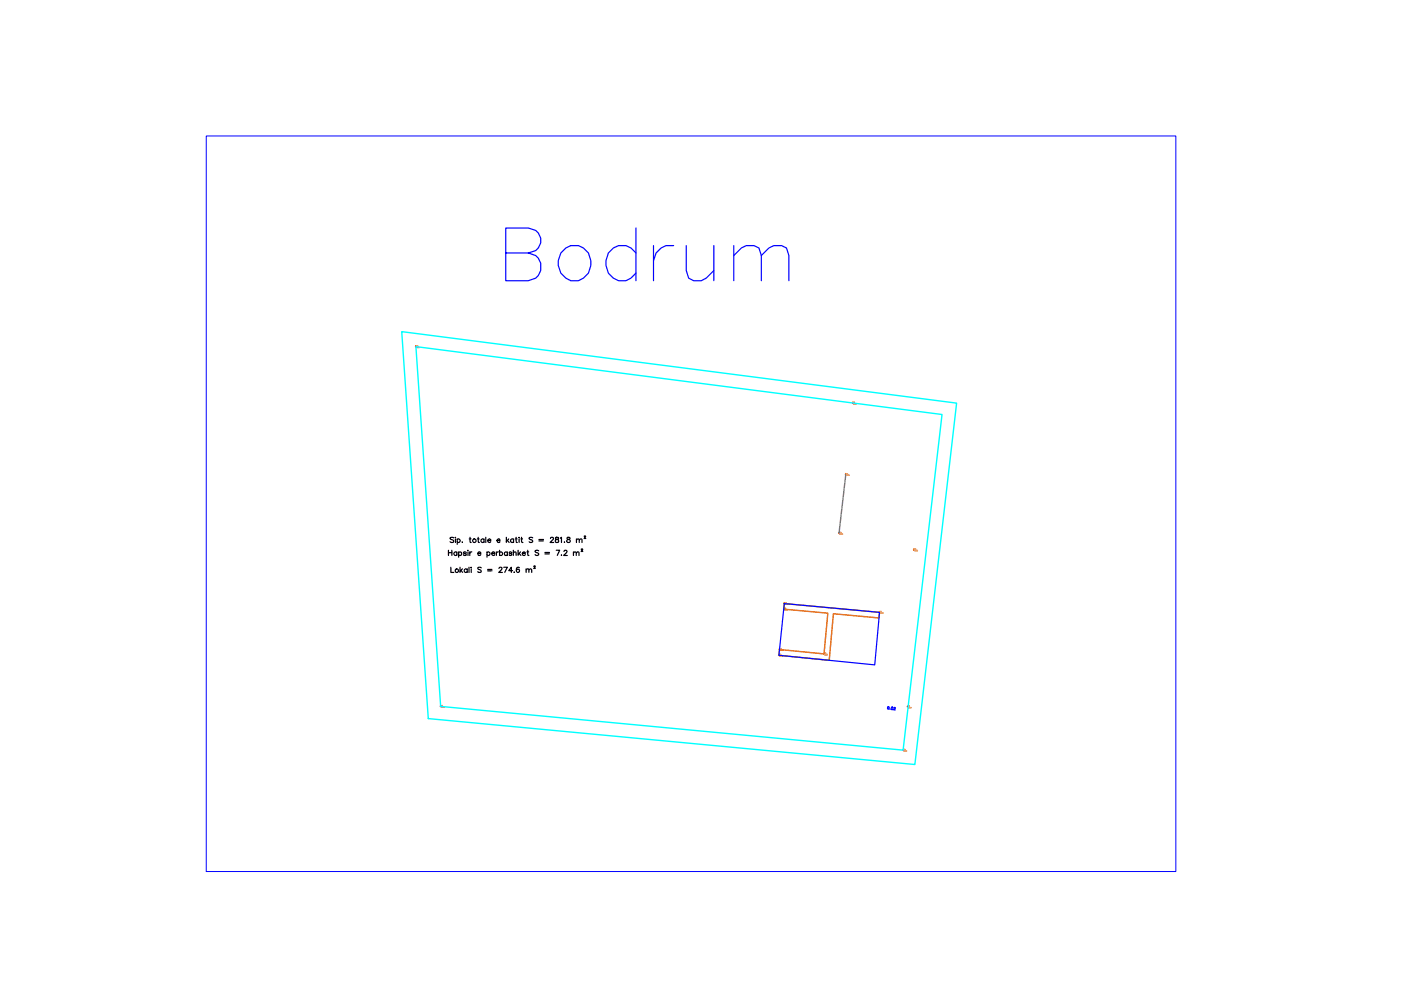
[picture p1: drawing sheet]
<svg xmlns="http://www.w3.org/2000/svg" width="297mm" height="210mm" viewBox="0 0 297 210" stroke-linecap="round" stroke-linejoin="round" font-family="sans-serif">
<!-- layer: Matje -->
<g fill="none" stroke="#f00" stroke-width=".25">
<path d="M88.2 73.5h.1M180.8 85.5h.1M177.9 113.1h.1M179.3 100.6h.1M193.8 116.6h.1M165.1 138.9h.1M165.3 137.7h.1M166.2 129.2h.1M166.3 128h.1M174.7 138.6h.1M186.5 129.8h.1M93.4 149.8h.1"/>
<path d="M191.5 159h.1M192.4 149.9h.1"/>
<circle cx="88.2" cy="73.5" r=".06"/>
<circle cx="180.7" cy="85.4" r=".06"/>
<circle cx="177.9" cy="113.1" r=".06"/>
<circle cx="179.3" cy="100.6" r=".06"/>
<circle cx="193.7" cy="116.6" r=".06"/>
<circle cx="165.1" cy="138.9" r=".06"/>
<circle cx="165.2" cy="137.7" r=".06"/>
<circle cx="166.2" cy="129.1" r=".06"/>
<circle cx="166.3" cy="128" r=".06"/>
<circle cx="174.7" cy="138.6" r=".06"/>
<circle cx="186.5" cy="129.8" r=".06"/>
<circle cx="93.4" cy="149.8" r=".06"/>
<circle cx="191.5" cy="159" r=".06"/>
<circle cx="192.4" cy="149.8" r=".06"/>
</g>
<g fill="none" stroke="#ff7f7f" stroke-width=".25">
<path d="M88.3 73.7h.1M88.3 73.3v.1M88.4 73.6l.1 .1zM88.5 73.3l-.1 .1M88.6 73.3h.1M88.6 73.7h.1M88.7 73.7h.1M88.7 73.6h.1M88.9 73.7h.1M180.9 85.6h.1zM180.9 85.3h.1M181.1 85.6h.1"/>
<path d="M181 85.3h.1zM181.1 85.3h.1M181.2 85.6h.1M181.3 85.6h.1M181.4 85.6h.1M178.1 113.2h.1M178.1 112.9h.1M178.2 113.2h.1M178.2 112.9h.1M178.3 113.2v.1zM178.3 112.9h-.1M178.4 113.2v.1"/>
<path d="M178.5 113.2v.1v-.1M178.6 113.3v-.1v.1M179.5 100.7v.1zM179.5 100.4v.1M179.6 100.7h.1M179.6 100.4h.1M179.7 100.7v.1zM179.7 100.4v.1M179.8 100.8h.1M179.9 100.7h.1M180 100.8h.1M193.9 116.8h.1"/>
<path d="M193.9 116.4l.1 .1M194.1 116.7h.1M194 116.4l.1 .1zM194.1 116.4v.1M194.1 116.7l.1 .1zM194.2 116.8h.1M194.3 116.8h.1M194.3 116.7l.1 .1v-.1M194.4 116.8v-.1l.1 .1M165.3 139.1h.1M165.3 138.7l.1 .1M165.4 139l.1 .1z"/>
<path d="M165.4 137.8h.1M165.4 137.5v.1M165.5 139.1h.1M165.5 137.8h.1M165.6 138.8h-.1M165.6 137.5l-.1 .1M165.6 139.1h.1M165.6 137.8l.1 .1zM165.7 137.5l-.1 .1M165.7 139.1h.1M165.7 137.8v.1M165.7 139h.1"/>
<path d="M165.7 137.8l.1 .1M165.8 139.1h.1M165.8 137.8h.1M165.9 137.9h.1M166.4 129.3h.1M166.4 129h.1M166.5 129.2v.2zM166.5 128.1h.1M166.5 127.8h.1M166.5 129h.1M166.5 129.2l.1 .2zM166.5 128.9v.1"/>
<path d="M166.5 128.1h.1zM166.6 127.8h-.1M166.6 127.8h.1M166.7 129.3v.1M166.7 128.1h.1M166.8 129.2v.2v-.2M166.8 128.1h.1M166.9 129.4v-.2v.2M166.9 128.1h-.1M167 128.1h.1M174.8 138.7l.1 .2zM174.8 138.5l.1 .1"/>
<path d="M175 138.7v.2zM175 138.5h-.1M175 138.7l.1 .2zM175.1 138.5h-.1M175.2 138.9v-.2v.2M175.3 138.7v.2v-.2M175.3 138.9v-.2l.1 .2M186.6 129.9l.1 .1zM186.6 129.6v.1M186.7 129.9l.1 .1zM186.8 129.7h-.1M186.8 129.9l.1 .1z"/>
<path d="M186.9 129.7h-.1M186.9 130h.1M187 129.9h.1M187.2 130h.1M93.6 149.9h.1M93.6 149.6v.1M93.7 149.9h.1M93.7 149.6h-.1M93.8 149.9l.1 .1zM93.8 149.6v.1M93.9 149.9v.1M94 149.9h.1"/>
<path d="M94.1 150h.1M191.6 159.2l.1 .1zM191.6 158.9l.1 .1M191.7 159.2l.1 .1zM191.8 158.9l-.1 .1M191.8 158.9l.1 .1M191.9 159.3h.1M191.9 159.2v.1M192 159.2v.1M192.1 159.2h.1M192.2 159.3h.1M192.6 150h.1"/>
<path d="M192.6 149.7v.1M192.7 150h.1M192.7 149.7h.1M192.7 149.6v.1M192.8 150.1h.1M192.9 150v.1M192.9 150l.1 .1M193 150h.1M193.1 150.1h.1"/>
</g>
<!-- layer: Bodrum -->
<path d="M85.2 70.3l117.6 15.2-8.8 76.6-103.2-9.7zM88.2 73.5l111.5 14.4-8.2 71.1-98.1-9.2z" fill="none" stroke="#0ff" stroke-width=".3"/>
<!-- layer: Lifti -->
<path d="M166.3 128l20.2 1.8-.1 1.2-9.7-.9-.9 9.9-10.7-1.1 .2-1.2 9.4 .9 .8-8.6-9.3-.8z" fill="none" stroke="#dd6e00" stroke-width=".3"/>
<!-- layer: Shkalle -->
<path d="M179.3 100.6l-1.4 12.5" fill="none" stroke="#808080" stroke-width=".3"/>
<!-- layer: 0 -->
<g fill="none" stroke="#00f" stroke-width=".25">
<path d="M166.3 128l20.2 1.8-1 11.2-20.4-2.1zM188.7 150.4h.1M189.5 150.1a.16 .16 0 0 1 .2-.1 .16 .16 0 0 1 .1 .2l-.4 .3h.4"/>
<circle cx="188.3" cy="150.1" r=".25"/>
<circle cx="189.1" cy="150.2" r=".26"/>
</g>
<!-- layer: Etazha_label -->
<path d="M107.2 53.6h4.8l1.6-.5a2.61 2.61 0 0 0 0-4.2l-1.6-.6h-4.8v11.2h4.8a2.95 2.95 0 0 0 2.7-2.9 2.95 2.95 0 0 0-2.7-3M118.9 53.6a3.5 3.5 0 0 1 4.3-1.3 3.5 3.5 0 0 1 2.1 4 3.5 3.5 0 0 1-3.5 3.3 3.5 3.5 0 0 1-3.4-3.3v-1.1zM134.8 53.6a3.5 3.5 0 0 0-4.3-1.3 3.5 3.5 0 0 0-2 4 3.4 3.4 0 0 0 2.6 3.2 3.4 3.4 0 0 0 3.7-1.6M134.8 48.3v11.2M138.6 52.1v7.4M142.8 52.1a3.6 3.6 0 0 0-4.2 3.1M145.5 52.1v5.3l.5 1.6 1.1 .5h1.6l1-.5 1.6-1.6M151.3 52.1v7.4M155.6 54.2l1.6-1.6 1-.5h1.7l1 .5 .5 1.6v5.3M155.6 52.1v7.4M161.4 54.2l1.6-1.6 1.1-.5h1.6l1.1 .5 .5 1.6v5.3" fill="none" stroke="#00f" stroke-width=".25"/>
<g fill="none" stroke="#000" stroke-width=".25">
<path d="M95.1 116.7v1.1M95.1 117.2h.7M95.8 116.7v1.1M96.2 114l-.3-.1-.5 .1 .1 .3 .6 .3v.4h-.4l-.3-.1M96.5 114h.1M96.6 114.3v.7M96.9 117.2a.35 .35 0 0 0-.6-.1 .35 .35 0 0 0 0 .6 .35 .35 0 0 0 .6-.1M96.9 117v.8M96.9 114.4a.35 .35 0 0 1 .6 0 .35 .35 0 0 1 0 .5 .35 .35 0 0 1-.6 0M96.9 114.3v1.1M97.2 117.2a.35 .35 0 0 1 .6-.1 .35 .35 0 0 1 0 .6 .35 .35 0 0 1-.6-.1M97.2 117v1.2"/>
<path d="M98 114.9v.1M98.8 117.2l-.2-.2-.3 .2 .5 .2v.3l-.3 .1-.2-.2M99.1 116.7h.2zM99.2 117v.8M99.5 114.3h.4M99.6 117v.8M99.7 113.9v.9l.2 .2M100 117l-.3 .1-.1 .2M101.2 114.3h.4M101.3 117.3h.6a.35 .35 0 0 0-.4-.3 .35 .35 0 0 0-.2 .6l.3 .2 .3-.2M101.4 113.9v.9l.2 .2M102.6 114.4a.35 .35 0 0 0-.5 0 .35 .35 0 0 0 0 .5 .35 .35 0 0 0 .5 0"/>
<path d="M102.6 114.3v.7M103 113.9v1.1M103.3 117.2a.35 .35 0 0 1 .5-.1 .35 .35 0 0 1 0 .6 .35 .35 0 0 1-.5-.1M103.3 117v1.2M103.4 114.6h.7a.35 .35 0 0 0-.5-.3 .35 .35 0 0 0-.1 .6l.2 .1 .4-.1M104.3 117.3h.6a.35 .35 0 0 0-.5-.3 .35 .35 0 0 0-.1 .6l.2 .2 .4-.2M105.2 117v.8M105.4 114.6h.6v-.2a.35 .35 0 0 0-.5 0 .35 .35 0 0 0 0 .5 .35 .35 0 0 0 .5 0M105.7 117l-.3 .1-.2 .2M105.9 117.2a.35 .35 0 0 1 .5-.1 .35 .35 0 0 1 0 .6 .35 .35 0 0 1-.5-.1M105.9 116.7v1.1M107.4 113.9v1.1"/>
<path d="M107.6 117.2a.35 .35 0 0 0-.6-.1 .35 .35 0 0 0 0 .6 .35 .35 0 0 0 .6-.1M107.6 114.6l.4 .4M107.6 117v.8M107.9 114.3l-.5 .5M108.5 117.2l-.2-.2-.3 .2 .5 .2v.3l-.3 .1-.2-.2M108.8 117.2l.3-.2 .3 .1v.7M108.8 116.7v1.1M108.9 114.4a.35 .35 0 0 0-.5 0 .35 .35 0 0 0 0 .5 .35 .35 0 0 0 .5 0M108.9 114.3v.7M109.3 114.3h.3M109.4 113.9v.9l.3 .2M109.9 116.7v1.1"/>
<path d="M110 114h.1M110.1 117.3l.3 .5M110.1 114.3v.7M110.4 117l-.5 .6M110.4 114.3h.4M110.6 113.9v.9l.3 .2M110.7 117.3h.7a.35 .35 0 0 0-.5-.3 .35 .35 0 0 0-.1 .6l.2 .2 .4-.2M111.7 117h.4M111.9 116.7v.9l.2 .2M112.9 114l-.3-.1-.4 .1 .1 .3 .6 .4v.2l-.3 .1-.4-.1M114.2 116.8l-.2-.1-.5 .1 .1 .3 .6 .2v.3l-.2 .2-.5-.2M114.3 114.4h.9"/>
<path d="M114.3 114.7h.9M115.5 117.1h1M115.5 117.4h1M116.7 114.2l.1-.2 .3-.1 .2 .3-.7 .8h.8M117.8 114v.3a.48 .48 0 0 1 .5 .1 .48 .48 0 0 1 .1 .6h-.6a.48 .48 0 0 1 0-.6 .48 .48 0 0 1 .6-.1v-.3zM117.9 116.7h.8l-.5 1.1M118.8 114.1l.2-.2v1.1M119 117.6l.1 .1M119.6 116.9l.2-.2 .4 .2-.7 .9h.8M119.7 114.9v.1M120.3 114v.3l.6 .3a.38 .38 0 0 1-.4 .4 .38 .38 0 0 1-.4-.4l.8-.4-.1-.2zM121.6 117.2l.3-.2 .2 .1 .1 .7"/>
<path d="M121.6 117v.8M122.2 117.2l.2-.2 .3 .1 .1 .7M122.2 114.5l.3-.2h.3v.7M122.2 114.3v.7M122.8 114.5l.3-.2h.3v.7M123.2 116.5l.3-.1-.3 .5h.4M123.9 113.7l.1-.1 .2 .1-.4 .5h.4M95.6 120.3v1.1h.6M97.5 120.3v1.1M97.7 120.9l.4 .5M98 120.6l-.5 .6M99.1 120.8a.35 .35 0 0 0-.6-.1 .35 .35 0 0 0 0 .6 .35 .35 0 0 0 .6-.1"/>
<path d="M99.1 120.6v.8M99.4 120.3v1.1M99.9 120.3h.1M99.9 120.6v.8M102 120.4l-.2-.1-.5 .1 .1 .3 .6 .2-.1 .4-.3 .1-.3-.2M103.4 120.7h.9M103.4 121h.9M105.8 120.5l.2-.2h.3l.1 .2-.7 .9h.8M106.8 120.3h.8l-.6 1.1M108.7 121h-.8l.5-.7v1.1M109 121.3h.1M110.1 120.4v-.1a.51 .51 0 0 0-.6 .5 .51 .51 0 0 0 .5 .5 .36 .36 0 0 0 0-.6 .36 .36 0 0 0-.5 .3"/>
<path d="M111.5 120.8l.3-.2 .3 .1v.7M111.5 120.6v.8M112.1 120.8l.5-.2 .1 .2v.6M113.2 120.1l.3-.1-.3 .5h.3"/>
<circle cx="100.6" cy="114.6" r=".37"/>
<circle cx="96.9" cy="121" r=".37"/>
</g>
<!-- layer: 0 -->
<path d="M43.7 28.8h205.6v156h-205.6z" fill="none" stroke="#00f" stroke-width=".21"/>
</svg>
